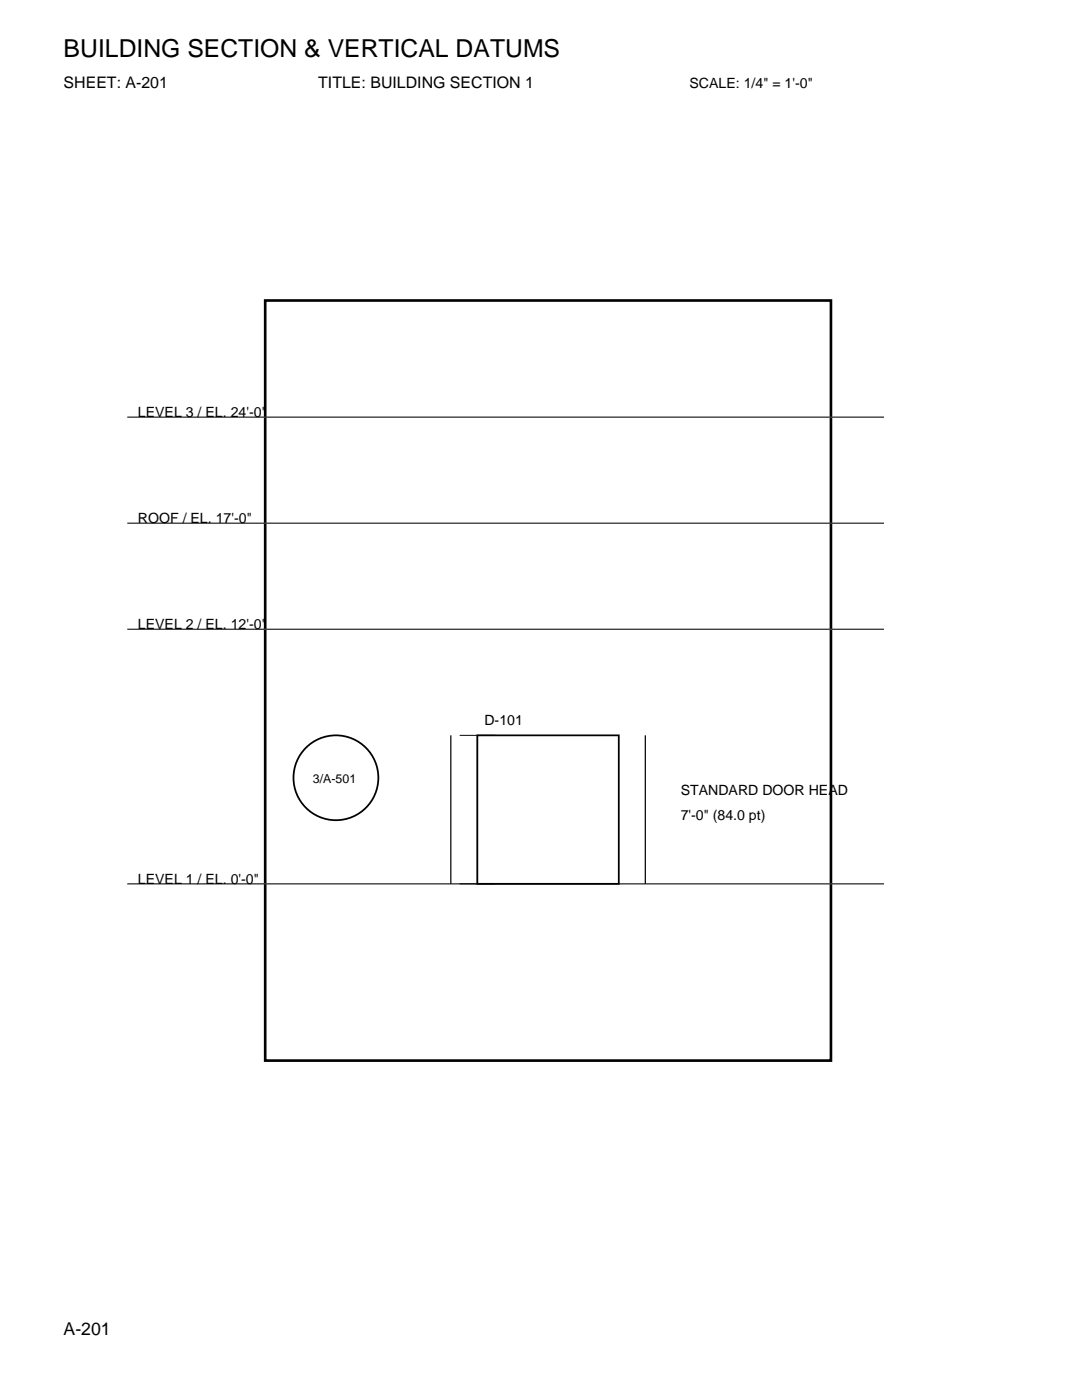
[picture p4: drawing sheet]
<svg xmlns="http://www.w3.org/2000/svg" width="216mm" height="279mm" viewBox="0 0 216 279" stroke-linecap="round" stroke-linejoin="round" font-family="sans-serif">
<defs><g id="words">
<text font-size="4.9" x="12.7" y="11.3">BUILDING SECTION &amp; VERTICAL DATUMS</text>
<text font-size="3.5" x="12.7" y="266.3">A-201</text>
<g font-size="3.2">
<text x="12.7" y="17.6">SHEET: A-201</text>
<text x="63.5" y="17.6">TITLE: BUILDING SECTION 1</text>
</g>
<g font-size="2.8">
<text x="137.6" y="17.6">SCALE: 1/4&quot; = 1'-0&quot;</text>
<text x="27.5" y="83.3">LEVEL 3 / EL. 24'-0&quot;</text>
<text x="27.5" y="104.4">ROOF / EL. 17'-0&quot;</text>
<text x="27.5" y="125.6">LEVEL 2 / EL. 12'-0&quot;</text>
<text x="96.7" y="144.6">D-101</text>
<text x="135.8" y="158.8">STANDARD DOOR HEAD</text>
<text x="135.8" y="163.7">7'-0&quot; (84.0 pt)</text>
<text x="27.5" y="176.4">LEVEL 1 / EL. 0'-0&quot;</text>
</g>
<text font-size="2.5" x="62.4" y="156.3">3/A-501</text>
</g></defs>
<path d="M52.9 60h112.9v151.7h-112.9z" fill="none" stroke="#000" stroke-width=".53"/>
<path d="M25.4 83.3h151M25.4 104.4h151M25.4 125.6h151M25.4 176.4h151" fill="none" stroke="#404040" stroke-width=".28"/>
<g fill="none" stroke="#000" stroke-width=".35">
<path d="M95.2 146.8h28.3v29.6h-28.3z"/>
<circle cx="67" cy="155.2" r="8.5"/>
</g>
<path d="M90 146.8v29.6M128.8 146.8v29.6" fill="none" stroke="#000" stroke-width=".25"/>
<path d="M91.7 146.8h7.1M95.2 146.8v29.6M91.7 176.4h7.1" fill="none" stroke="#000" stroke-width=".2"/>
<use href="#words"/>
</svg>
